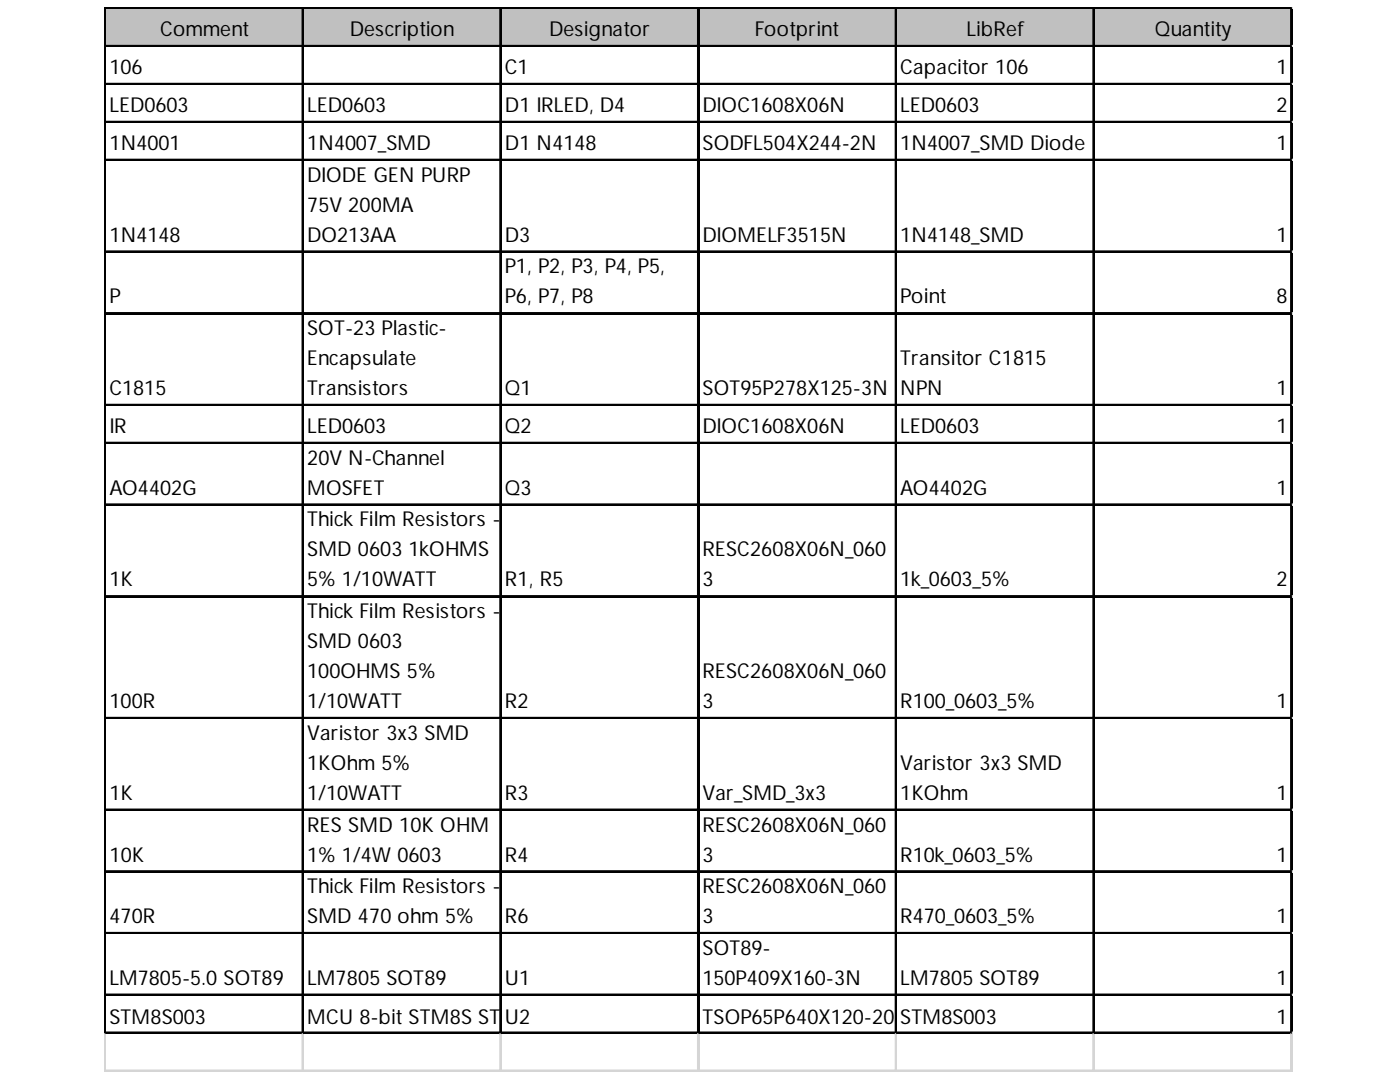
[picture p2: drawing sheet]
<svg xmlns="http://www.w3.org/2000/svg" width="279mm" height="216mm" viewBox="0 0 279 216" stroke-linecap="round" stroke-linejoin="round" font-family="sans-serif">
<defs><g id="words">
<g font-size="4.1">
<text x="31.9" y="7.2">Comment</text>
<text x="69.8" y="7.2">Description</text>
<text x="109.6" y="7.2">Designator</text>
<text x="150.6" y="7.2">Footprint</text>
<text x="192.9" y="7.2">LibRef</text>
<text x="230.5" y="7.2">Quantity</text>
<text x="21.8" y="14.8">106</text>
<text x="100.7" y="14.8">C1</text>
<text x="179.7" y="14.8">Capacitor 106</text>
<text x="254.8" y="14.8">1</text>
<text x="21.8" y="22.4">LED0603</text>
<text x="61.3" y="22.4">LED0603</text>
<text x="100.7" y="22.4">D1 IRLED, D4</text>
<text x="140.2" y="22.4">DIOC1608X06N</text>
<text x="179.7" y="22.4">LED0603</text>
<text x="254.8" y="22.4">2</text>
<text x="21.8" y="29.9">1N4001</text>
<text x="61.3" y="29.9">1N4007_SMD</text>
<text x="100.7" y="29.9">D1 N4148</text>
<text x="140.2" y="29.9">SODFL504X244-2N</text>
<text x="179.7" y="29.9">1N4007_SMD Diode</text>
<text x="254.8" y="29.9">1</text>
<text x="61.3" y="36.2">DIODE GEN PURP</text>
<text x="61.3" y="42.2">75V 200MA</text>
<text x="21.8" y="48.2">1N4148</text>
<text x="61.3" y="48.2">DO213AA</text>
<text x="100.7" y="48.2">D3</text>
<text x="140.2" y="48.2">DIOMELF3515N</text>
<text x="179.7" y="48.2">1N4148_SMD</text>
<text x="254.8" y="48.2">1</text>
<text x="100.7" y="54.5">P1, P2, P3, P4, P5,</text>
<text x="21.8" y="60.5">P</text>
<text x="100.7" y="60.5">P6, P7, P8</text>
<text x="179.7" y="60.5">Point</text>
<text x="254.8" y="60.5">8</text>
<text x="61.3" y="66.8">SOT-23 Plastic-</text>
<text x="61.3" y="72.8">Encapsulate</text>
<text x="179.7" y="72.8">Transitor C1815</text>
<text x="21.8" y="78.8">C1815</text>
<text x="61.3" y="78.8">Transistors</text>
<text x="100.7" y="78.8">Q1</text>
<text x="140.2" y="78.8">SOT95P278X125-3N</text>
<text x="179.7" y="78.8">NPN</text>
<text x="254.8" y="78.8">1</text>
<text x="21.8" y="86.4">IR</text>
<text x="61.3" y="86.4">LED0603</text>
<text x="100.7" y="86.4">Q2</text>
<text x="140.2" y="86.4">DIOC1608X06N</text>
<text x="179.7" y="86.4">LED0603</text>
<text x="254.8" y="86.4">1</text>
<text x="61.3" y="92.7">20V N-Channel</text>
<text x="21.8" y="98.7">AO4402G</text>
<text x="61.3" y="98.7">MOSFET</text>
<text x="100.7" y="98.7">Q3</text>
<text x="179.7" y="98.7">AO4402G</text>
<text x="254.8" y="98.7">1</text>
<text x="61.3" y="105">Thick Film Resistors -</text>
<text x="61.3" y="111">SMD 0603 1kOHMS</text>
<text x="140.2" y="111">RESC2608X06N_060</text>
<text x="21.8" y="117">1K</text>
<text x="61.3" y="117">5% 1/10WATT</text>
<text x="100.7" y="117">R1, R5</text>
<text x="140.2" y="117">3</text>
<text x="179.7" y="117">1k_0603_5%</text>
<text x="254.8" y="117">2</text>
<text x="61.3" y="123.3">Thick Film Resistors -</text>
<text x="61.3" y="129.3">SMD 0603</text>
<text x="61.3" y="135.3">100OHMS 5%</text>
<text x="140.2" y="135.3">RESC2608X06N_060</text>
<text x="21.8" y="141.3">100R</text>
<text x="61.3" y="141.3">1/10WATT</text>
<text x="100.7" y="141.3">R2</text>
<text x="140.2" y="141.3">3</text>
<text x="179.7" y="141.3">R100_0603_5%</text>
<text x="254.8" y="141.3">1</text>
<text x="61.3" y="147.6">Varistor 3x3 SMD</text>
<text x="61.3" y="153.6">1KOhm 5%</text>
<text x="179.7" y="153.6">Varistor 3x3 SMD</text>
<text x="21.8" y="159.6">1K</text>
<text x="61.3" y="159.6">1/10WATT</text>
<text x="100.7" y="159.6">R3</text>
<text x="140.2" y="159.6">Var_SMD_3x3</text>
<text x="179.7" y="159.6">1KOhm</text>
<text x="254.8" y="159.6">1</text>
<text x="61.3" y="165.9">RES SMD 10K OHM</text>
<text x="140.2" y="165.9">RESC2608X06N_060</text>
<text x="21.8" y="171.9">10K</text>
<text x="61.3" y="171.9">1% 1/4W 0603</text>
<text x="100.7" y="171.9">R4</text>
<text x="140.2" y="171.9">3</text>
<text x="179.7" y="171.9">R10k_0603_5%</text>
<text x="254.8" y="171.9">1</text>
<text x="61.3" y="178.2">Thick Film Resistors -</text>
<text x="140.2" y="178.2">RESC2608X06N_060</text>
<text x="21.8" y="184.2">470R</text>
<text x="61.3" y="184.2">SMD 470 ohm 5%</text>
<text x="100.7" y="184.2">R6</text>
<text x="140.2" y="184.2">3</text>
<text x="179.7" y="184.2">R470_0603_5%</text>
<text x="254.8" y="184.2">1</text>
<text x="140.2" y="190.5">SOT89-</text>
<text x="21.8" y="196.5">LM7805-5.0 SOT89</text>
<text x="61.3" y="196.5">LM7805 SOT89</text>
<text x="100.7" y="196.5">U1</text>
<text x="140.2" y="196.5">150P409X160-3N</text>
<text x="179.7" y="196.5">LM7805 SOT89</text>
<text x="254.8" y="196.5">1</text>
<text x="21.8" y="204.4">STM8S003</text>
<text x="61.3" y="204.4">MCU 8-bit STM8S ST</text>
<text x="99.9" y="204.4">M8 CISC 8KB Flash 3.3V/5V 20-Pin TSSOP T</text>
<text x="100.7" y="204.4">U2</text>
<text x="140.2" y="204.4">TSOP65P640X120-20N</text>
<text x="179" y="204.4">/R</text>
<text x="179.7" y="204.4">STM8S003</text>
<text x="254.8" y="204.4">1</text>
</g>
</g></defs>
<path d="M21.2 1.8h236.7v7.6h-236.7z" fill="#c0c0c0"/>
<g fill="none" stroke="#000" stroke-width=".32">
<path d="M20.9 1.5v204.8M21 1.5v204.8M21.2 1.5h236.7M21.2 1.7h236.7M21.2 9.1h236.7M21.2 9.3h236.7M21.2 16.7h236.7M21.2 16.8h236.7M60.3 1.8v204.5M60.5 1.8v204.5M99.8 1.8v204.5M100 1.8v204.5"/>
<path d="M139.3 1.8v204.5M139.4 1.8v204.5M178.7 1.8v204.5M178.9 1.8v204.5M218.2 1.8v204.5M218.3 1.8v204.5M257.6 1.8v204.5M257.8 1.8v204.5M21.2 24.2h236.7M21.2 24.4h236.7M21.2 31.8h236.7M21.2 32h236.7"/>
<path d="M21.2 50.1h236.7M21.2 50.3h236.7M21.2 62.4h236.7M21.2 62.6h236.7M21.2 80.7h236.7M21.2 80.9h236.7M21.2 88.3h236.7M21.2 88.5h236.7M21.2 100.6h236.7M21.2 100.8h236.7M21.2 118.9h236.7M21.2 119.1h236.7"/>
<path d="M21.2 143.2h236.7M21.2 143.3h236.7M21.2 161.5h236.7M21.2 161.6h236.7M21.2 173.8h236.7M21.2 174h236.7M21.2 186.1h236.7M21.2 186.3h236.7M21.2 198.4h236.7M21.2 198.6h236.7M21.2 206h236.7M21.2 206.1h236.7"/>
</g>
<g fill="none" stroke="#d4d4d4" stroke-width=".32">
<path d="M257.9 1.5h.1M20.9 206.3v7.6M21 206.3v7.6M60.3 206.3v7.6M60.5 206.3v7.6M99.8 206.3v7.6M100 206.3v7.6M139.3 206.3v7.6M139.4 206.3v7.6M178.7 206.3v7.6M178.9 206.3v7.6M218.2 206.3v7.6"/>
<path d="M218.3 206.3v7.6M257.6 206.3v7.6M257.8 206.3v7.6"/>
</g>
<path d="M257.9 1.5l.1 .3z" fill="#d4d4d4"/>
<path d="M257.9 9.1h.1" fill="none" stroke="#d4d4d4" stroke-width=".32"/>
<path d="M257.9 9.1l.1 .3z" fill="#d4d4d4"/>
<path d="M257.9 16.7h.1" fill="none" stroke="#d4d4d4" stroke-width=".32"/>
<path d="M257.9 16.7l.1 .3z" fill="#d4d4d4"/>
<path d="M257.9 24.2h.1" fill="none" stroke="#d4d4d4" stroke-width=".32"/>
<path d="M257.9 24.2l.1 .4z" fill="#d4d4d4"/>
<path d="M257.9 31.8h.1" fill="none" stroke="#d4d4d4" stroke-width=".32"/>
<path d="M257.9 31.8l.1 .3z" fill="#d4d4d4"/>
<path d="M257.9 50.1h.1" fill="none" stroke="#d4d4d4" stroke-width=".32"/>
<path d="M257.9 50.1l.1 .3z" fill="#d4d4d4"/>
<path d="M257.9 62.4h.1" fill="none" stroke="#d4d4d4" stroke-width=".32"/>
<path d="M257.9 62.4l.1 .3z" fill="#d4d4d4"/>
<path d="M257.9 80.7h.1" fill="none" stroke="#d4d4d4" stroke-width=".32"/>
<path d="M257.9 80.7l.1 .3z" fill="#d4d4d4"/>
<path d="M257.9 88.3h.1" fill="none" stroke="#d4d4d4" stroke-width=".32"/>
<path d="M257.9 88.3l.1 .3z" fill="#d4d4d4"/>
<path d="M257.9 100.6h.1" fill="none" stroke="#d4d4d4" stroke-width=".32"/>
<path d="M257.9 100.6l.1 .3z" fill="#d4d4d4"/>
<path d="M257.9 118.9h.1" fill="none" stroke="#d4d4d4" stroke-width=".32"/>
<path d="M257.9 118.9l.1 .3z" fill="#d4d4d4"/>
<path d="M257.9 143.2h.1" fill="none" stroke="#d4d4d4" stroke-width=".32"/>
<path d="M257.9 143.2l.1 .3z" fill="#d4d4d4"/>
<path d="M257.9 161.5h.1" fill="none" stroke="#d4d4d4" stroke-width=".32"/>
<path d="M257.9 161.5l.1 .3z" fill="#d4d4d4"/>
<path d="M257.9 173.8h.1" fill="none" stroke="#d4d4d4" stroke-width=".32"/>
<path d="M257.9 173.8l.1 .3z" fill="#d4d4d4"/>
<path d="M257.9 186.1h.1" fill="none" stroke="#d4d4d4" stroke-width=".32"/>
<path d="M257.9 186.1l.1 .3z" fill="#d4d4d4"/>
<path d="M257.9 198.4h.1" fill="none" stroke="#d4d4d4" stroke-width=".32"/>
<path d="M257.9 198.4l.1 .3z" fill="#d4d4d4"/>
<path d="M257.9 206h.1" fill="none" stroke="#d4d4d4" stroke-width=".32"/>
<path d="M257.9 206l.1 .3z" fill="#d4d4d4"/>
<path d="M20.9 213.5h237.1M20.9 213.7h237.1" fill="none" stroke="#d4d4d4" stroke-width=".32"/>
<use href="#words"/>
</svg>
